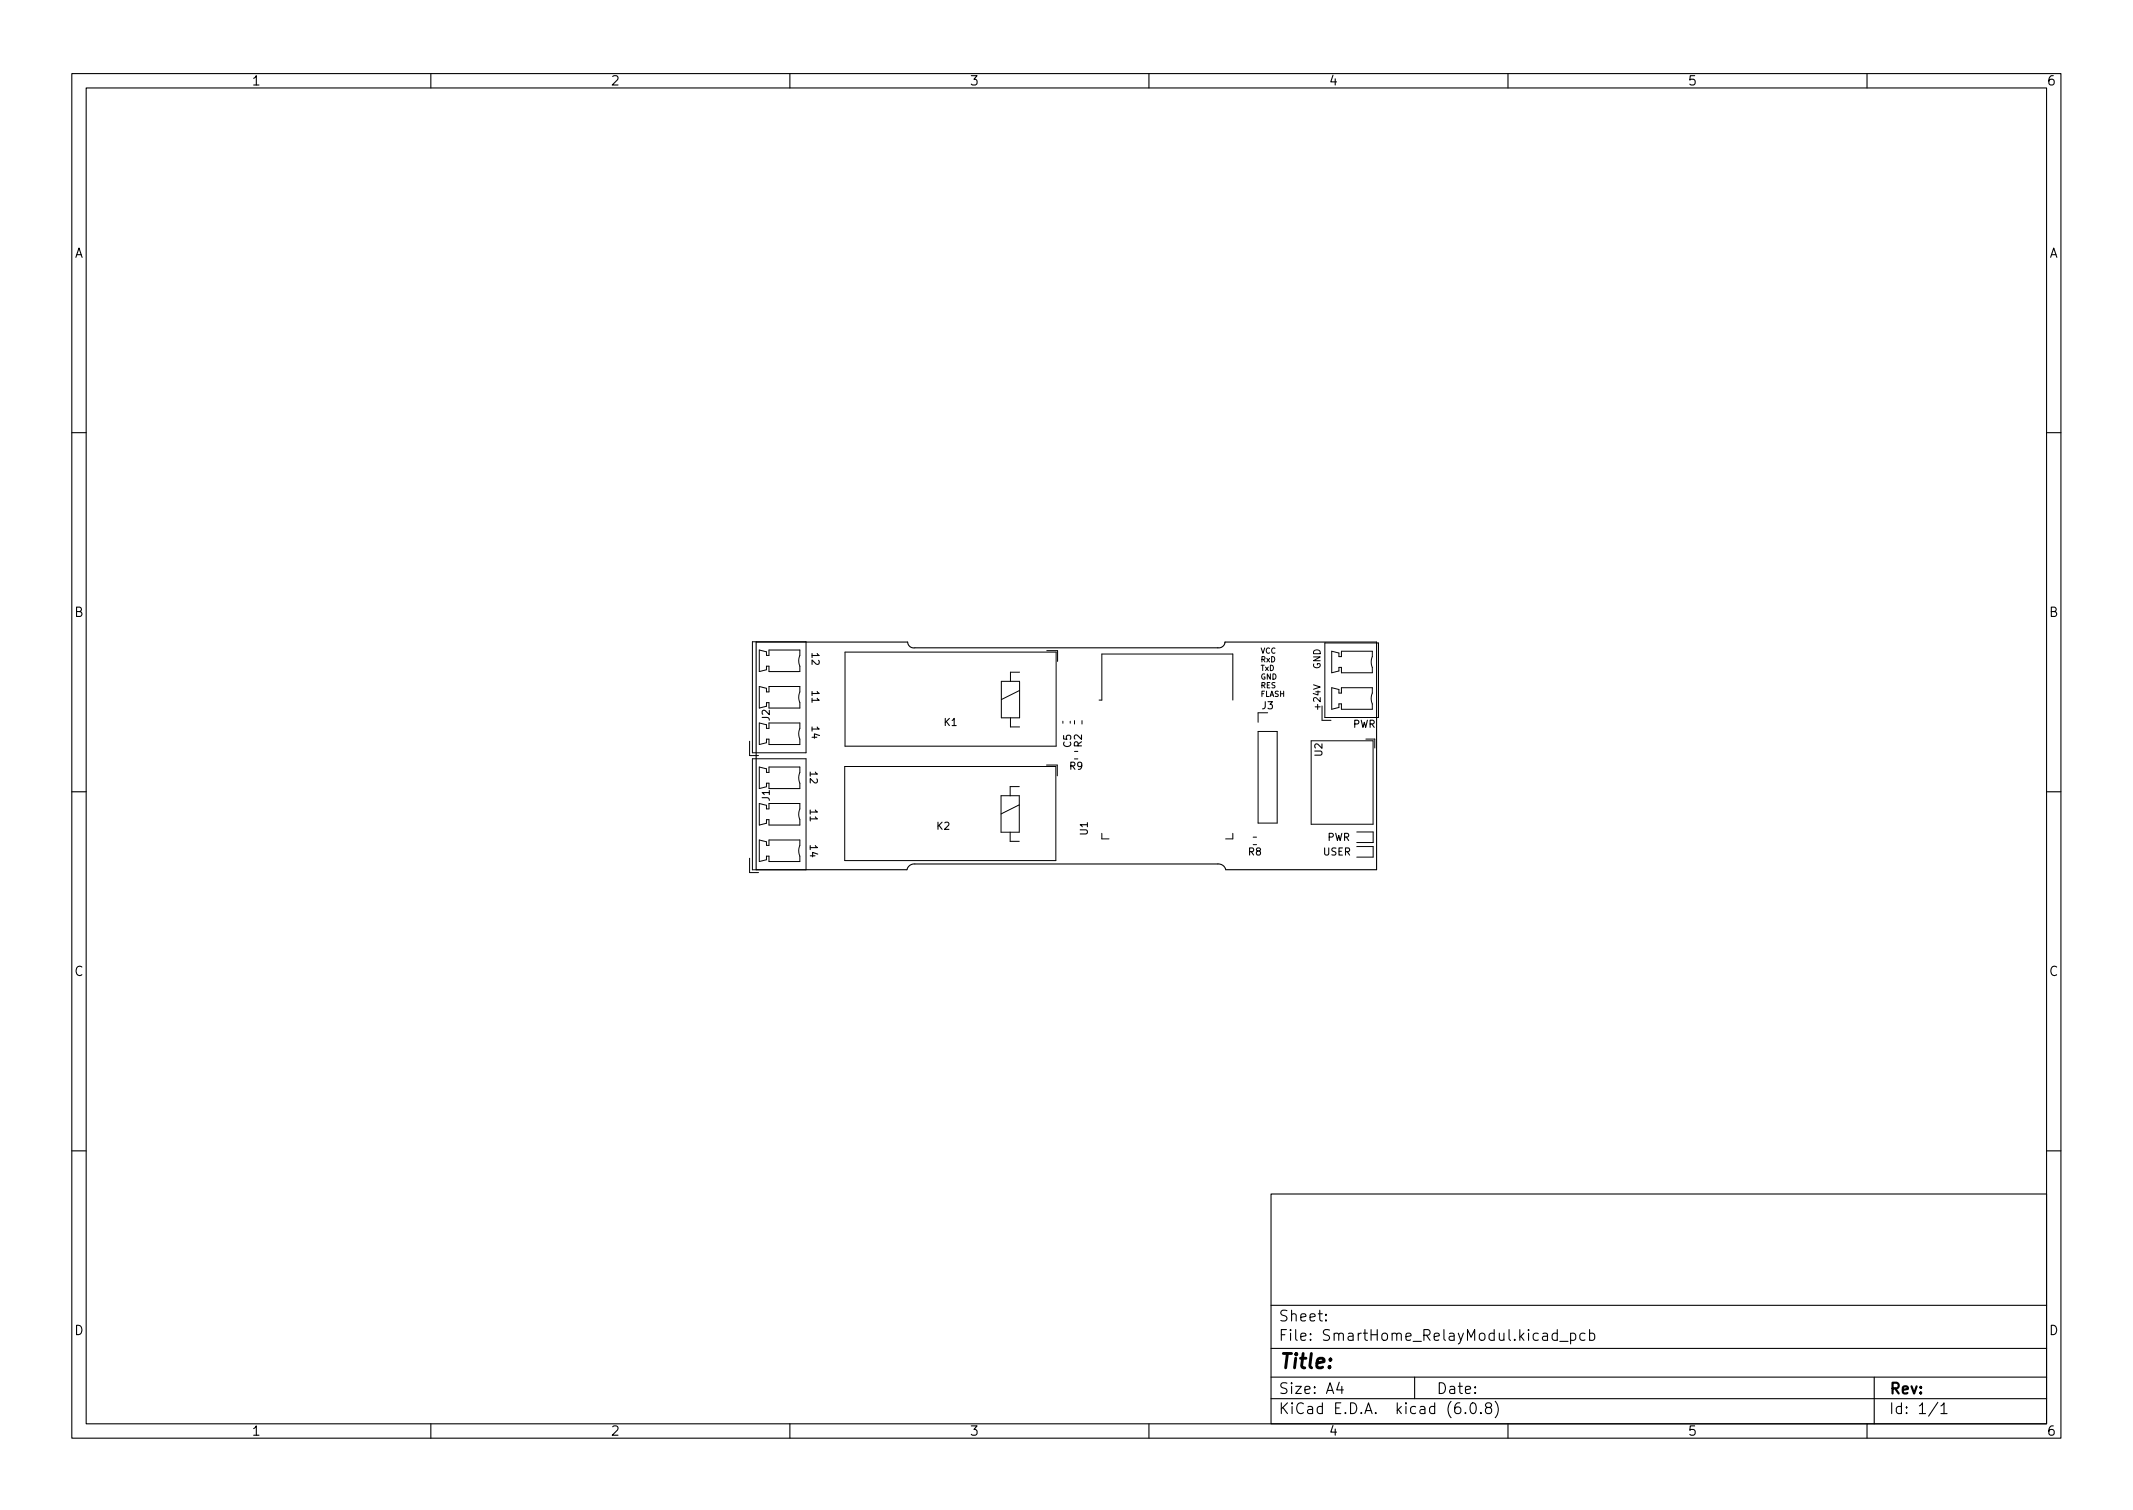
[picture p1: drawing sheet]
<svg xmlns="http://www.w3.org/2000/svg" width="297mm" height="210mm" viewBox="0 0 297 210" stroke-linecap="round" stroke-linejoin="round" font-family="sans-serif">
<defs><g id="words">
<text font-size="2.8" x="178" y="190.6">Title:</text>
<g font-size="2.1">
<text x="178" y="184">Sheet:</text>
<text x="178" y="186.7">File: SmartHome_RelayModul.kicad_pcb</text>
<text x="178" y="196.9">KiCad E.D.A. kicad (6.0.8)</text>
<text x="178" y="194.1">Size: A4</text>
<text x="200" y="194.1">Date:</text>
<text x="263" y="194.1">Rev:</text>
<text x="263" y="196.9">Id: 1/1</text>
</g>
<g font-size="1.8">
<text x="35" y="11.9">1</text>
<text x="85" y="11.9">2</text>
<text x="135" y="11.9">3</text>
<text x="185" y="11.9">4</text>
<text x="235" y="11.9">5</text>
<text x="285" y="11.9">6</text>
<text x="10.3" y="35.9">A</text>
<text x="285.3" y="35.9">A</text>
<text x="10.3" y="85.9">B</text>
<text x="285.3" y="85.9">B</text>
<text x="10.3" y="135.9">C</text>
<text x="285.3" y="135.9">C</text>
<text x="10.3" y="185.9">D</text>
<text x="285.3" y="185.9">D</text>
<text x="35" y="199.9">1</text>
<text x="85" y="199.9">2</text>
<text x="135" y="199.9">3</text>
<text x="185" y="199.9">4</text>
<text x="235" y="199.9">5</text>
<text x="285" y="199.9">6</text>
</g>
<g font-size="1.4">
<text x="113" y="95.5" transform="rotate(90 113 95.5)">11</text>
<text x="107.2" y="100.3" transform="rotate(-90 107.2 100.3)">J2</text>
<text x="131.5" y="101.1">K1</text>
<text x="175.8" y="98.7">J3</text>
<text x="188.4" y="101.3">PWR</text>
<text x="149" y="107.2">R9</text>
<text x="149.2" y="104.1" transform="rotate(-90 149.2 104.1)">C5</text>
<text x="150.7" y="104" transform="rotate(-90 150.7 104)">R2</text>
<text x="184.1" y="105.3" transform="rotate(-90 184.1 105.3)">U2</text>
<text x="107.2" y="111.5" transform="rotate(-90 107.2 111.5)">J1</text>
<text x="112.8" y="112.1" transform="rotate(90 112.8 112.1)">11</text>
<text x="130.5" y="115.5">K2</text>
<text x="151.5" y="116.2" transform="rotate(-90 151.5 116.2)">U1</text>
<text x="173.9" y="119.1">R8</text>
<text x="184.2" y="119.1">USER</text>
<text x="184.8" y="117.1">PWR</text>
</g>
<g font-size="1.3">
<text x="183.9" y="93.2" transform="rotate(-90 183.9 93.2)">GND</text>
<text x="183.9" y="99.1" transform="rotate(-90 183.9 99.1)">+24V</text>
</g>
<g font-size="1">
<text x="175.5" y="91">VCC</text>
<text x="175.5" y="92.2">RxD</text>
<text x="175.5" y="93.4">TxD</text>
<text x="175.5" y="94.6">GND</text>
<text x="175.5" y="95.8">RES</text>
<text x="175.5" y="97">FLASH</text>
</g>
</g></defs>
<g fill="none" stroke="#000" stroke-width=".15">
<path d="M10 10.2h277v190.1h-277zM12 12.2h273v186.1h-273zM60 10.2v2M110 10.2v2M160 10.2v2M210 10.2v2M260 10.2v2M10 60.2h2M285 60.2h2M105.3 89.4h21.1a.84 .84 0 0 0 1 .8h42.2a.88 .88 0 0 0 1-.8h21.1v31.7h-21a1.06 1.06 0 0 0-1.1-.8h-42.2a1.04 1.04 0 0 0-1.1 .8h-21zM113.1 91v.6M113.1 97.2v.6"/>
<path d="M113.8 91l.3 .3h-1M113.8 97.2l.3 .3h-1M114 91.9l.1 .4-.3 .2-.7-.6v.6M10 110.2h2M112.8 107.5v.6M112.8 113.7v.6M112.8 117.7v.6M112.8 119.2h.7M113.1 101.2v.6M113.1 102.7h.7M113.5 107.5l.3 .3h-1M113.5 113.7l.3 .3h-1"/>
<path d="M113.5 117.7l.3 .3h-1M113.7 108.5l.1 .3-.3 .2-.7-.6v.6M113.8 101.2l.3 .3h-1M113.9 118.9l-.7-.2v.6M114.1 102.4l-.7-.2v.6M285 110.2h2M10 160.2h2M177 166.3h108v32h-108zM285 160.2h2M60 198.3v2M110 198.3v2M160 198.3v2"/>
<path d="M177 194.8h108M177 191.8h108M177 187.8h108M177 181.8h108M184.6 183.8l.1 .1h-.1v-.1v.1M184.6 183l.1 .1h-.1v-.1v.1M186.5 192.5l-.4 1h1M186.9 193v1M197 191.8v3M204.1 196.7v.1h-.1l.1-.1v.1M204.9 195.4a.36 .36 0 0 1 .6 .2 .77 .77 0 0 1-.4 1.2 1 1 0 0 1-.2-1.4zM206.2 196.7l.1 .1h-.1h-.1l.1-.1v.1"/>
<path d="M207.1 196l-.1-.1a.31 .31 0 0 1-.1-.3 .31 .31 0 0 1 .2-.3h.3l.3 .3-.1 .3-.6 .1-.1 .3v.4l.2 .1h.3l.3-.3v-.2l-.3-.3M208.2 195.1a1.72 1.72 0 0 1 0 2.3M210 198.3v2M216.9 185.7l-.5-.1-.3 .3v.4l.2 .3h.1h.5M216.9 185.1v1.5M217.2 186.8h1.2M218.7 185.7l.4-.1 .3 .3v.4l-.1 .3h-.2h-.4M218.7 185.6v1.5M220.7 185.7l-.4-.1-.3 .3v.4l.1 .3h.2h.4M221.4 185.7l.4-.1 .3 .3v.4l-.2 .3h-.1h-.4M221.4 185.1v1.5M260 198.3v2"/>
<path d="M261 191.8v6.5M269.9 195.3l-1.3 1.9M270.3 195.8l.4-.5v1.5M270.3 196.8h.8"/>
</g>
<g fill="none" stroke="#000" stroke-width=".14">
<path d="M104.8 89.4h7.4v15.4h-7.4zM105.7 95.6l1 .2v.5h.4v-.7h4.3v.7a1.86 1.86 0 0 0 0 1.5v.8h-4.3v-.8h-.4v.5l-1 .3zM105.7 90.5l1 .3v.5h.4v-.8h4.3v.8a1.86 1.86 0 0 0 0 1.5v.7h-4.3v-.7h-.4v.5l-1 .2zM117.7 90.8h29.4v13.1h-29.4zM139.4 94.9h2.6v5h-2.6zM140.7 99.9v1.3h1.3M142 96.1l-2.6 1.3M142 93.6h-1.3v1.3M145.8 90.6h1.5v1.5M153.1 97.5h.3v-6.4h18.3v6.4M176.5 99.2h-1.3v1.4M182.9 95.4l1 .3-1 .3"/>
<path d="M184.1 98.3v2h1.3M184.5 89.5h7.5v10.4h-7.5zM185.5 95.8l1 .2v.5h.3v-.7h4.3v.7a1.86 1.86 0 0 0 0 1.5v.8h-4.3v-.8h-.3v.5l-1 .3zM185.5 90.7l1 .2v.5h.3v-.7h4.3v.7a1.86 1.86 0 0 0 0 1.5v.8h-4.3v-.8h-.3v.5l-1 .3zM104.4 103.2v2h1.2M104.4 119.5v2h1.2M104.8 105.7h7.4v15.4h-7.4zM105.7 100.7l1 .2v.5h.4v-.7h4.3v.7a1.86 1.86 0 0 0 0 1.5v.8h-4.3v-.8h-.4v.5l-1 .3zM105.7 117l1 .2v.5h.4v-.7h4.3v.7a1.86 1.86 0 0 0 0 1.5v.8h-4.3v-.8h-.4v.5l-1 .3zM105.7 111.9l1 .2v.5h.4v-.7h4.3v.7a1.86 1.86 0 0 0 0 1.5v.8h-4.3v-.8h-.4v.5l-1 .3zM105.7 106.8l1 .3v.5h.4v-.8h4.3v.8a1.86 1.86 0 0 0 0 1.5v.7h-4.3v-.7h-.4v.5l-1 .2zM117.6 106.7h29.4v13.1h-29.4z"/>
<path d="M139.4 110.8h2.5v5.1h-2.5zM140.7 115.9v1.2h1.2M141.9 109.5h-1.2v1.3M141.9 112.1l-2.5 1.2M145.7 106.5h1.5v1.5M148 100.4v.3M149 100.4v.3M149.6 104.6h.5M149.6 105.7h.5M149.6 100.3v.5M150.7 100.3v.5M153.4 116v.8h1"/>
<path d="M171.7 116v.8h-1M174.5 116.6h.5M174.5 117.6h.5M175.2 101.8h2.7v12.8h-2.7zM182.6 103.2h8.6v11.6h-8.6zM188.9 115.8h2.3v1.5h-2.3M188.9 117.9h2.3v1.4h-2.3M190.2 102.9h1.3v1.3"/>
</g>
<use href="#words"/>
</svg>
